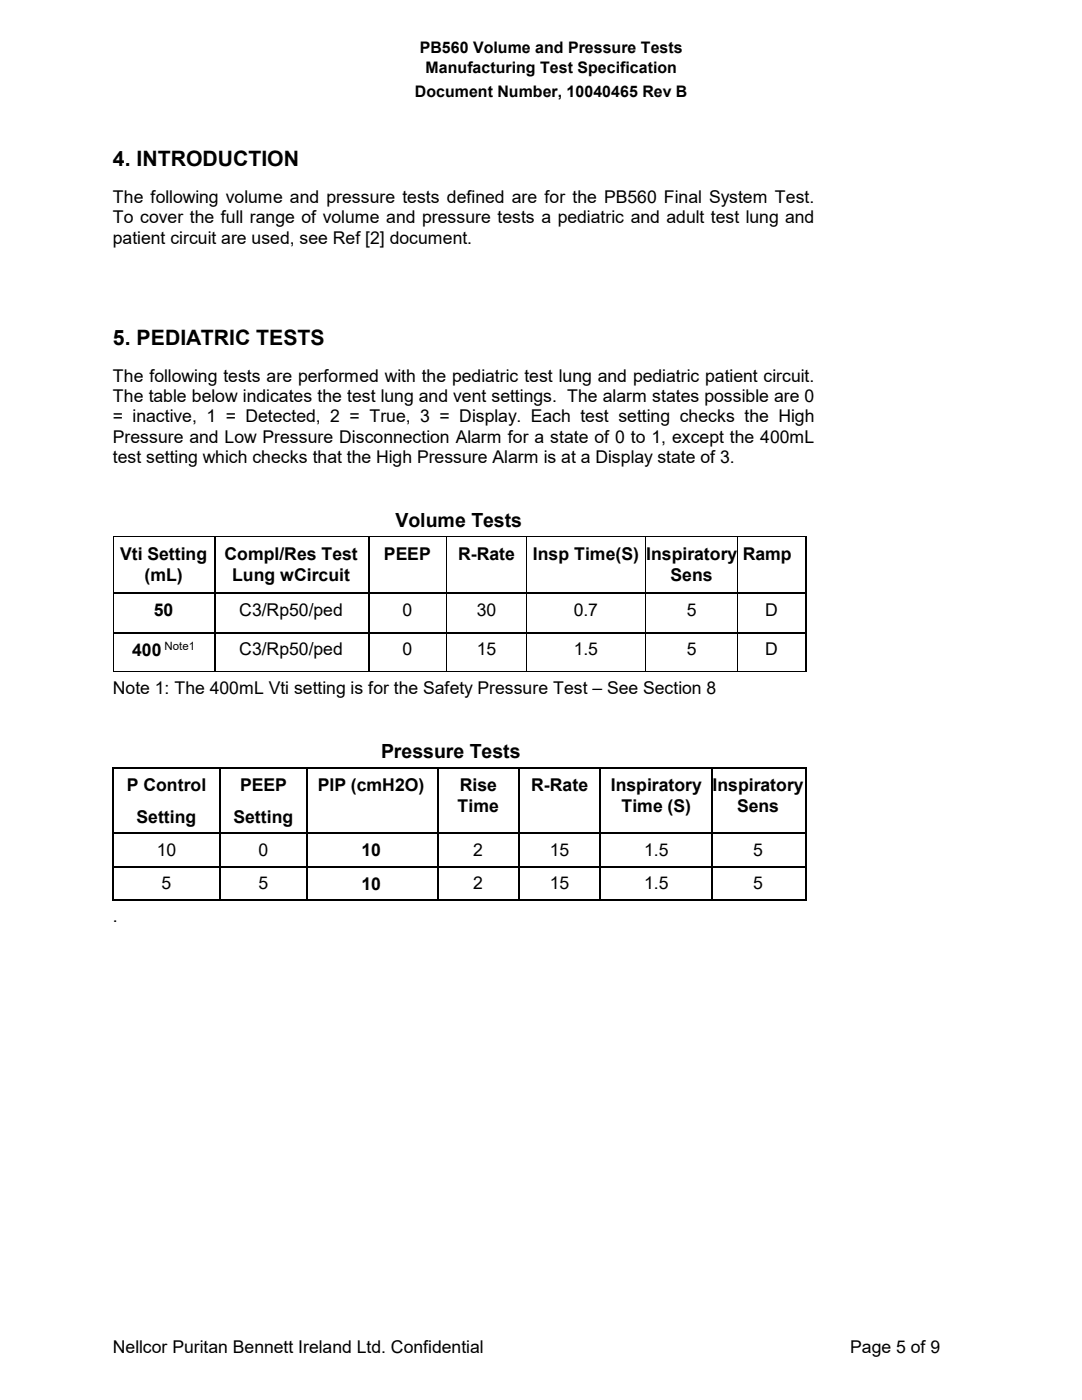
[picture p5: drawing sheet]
<svg xmlns="http://www.w3.org/2000/svg" width="216mm" height="279mm" viewBox="0 0 216 279" stroke-linecap="round" stroke-linejoin="round" font-family="sans-serif">
<defs><g id="words">
<g font-size="4.2">
<text x="22.5" y="33.2">4. INTRODUCTION</text>
<text x="22.5" y="68.9">5. PEDIATRIC TESTS</text>
</g>
<g font-size="3.9">
<text x="78.9" y="105.1">Volume Tests</text>
<text x="76" y="151.2">Pressure Tests</text>
</g>
<g font-size="3.5">
<text x="22.5" y="40.6">The following volume and pressure tests defined are for the PB560 Final System Test.</text>
<text x="22.5" y="44.6">To cover the full range of volume and pressure tests a pediatric and adult test lung and</text>
<text x="22.5" y="48.6">patient circuit are used, see Ref [2] document.</text>
<text x="22.5" y="76.2">The following tests are performed with the pediatric test lung and pediatric patient circuit.</text>
<text x="22.5" y="80.3">The table below indicates the test lung and vent settings. The alarm states possible are 0</text>
<text x="22.5" y="84.3">= inactive, 1 = Detected, 2 = True, 3 = Display. Each test setting checks the High</text>
<text x="22.5" y="88.3">Pressure and Low Pressure Disconnection Alarm for a state of 0 to 1, except the 400mL</text>
<text x="22.5" y="92.3">test setting which checks that the High Pressure Alarm is at a Display state of 3.</text>
<text x="24" y="111.7">Vti Setting</text>
<text x="44.8" y="111.7">Compl/Res Test</text>
<text x="76.6" y="111.7">PEEP</text>
<text x="91.4" y="111.7">R-Rate</text>
<text x="106.3" y="111.7">Insp Time(S)</text>
<text x="128.9" y="111.7">Inspiratory</text>
<text x="148.2" y="111.7">Ramp</text>
<text x="28.8" y="115.9">(mL)</text>
<text x="46.3" y="115.9">Lung wCircuit</text>
<text x="133.8" y="115.9">Sens</text>
<text x="30.7" y="123">50</text>
<text x="47.7" y="122.9">C3/Rp50/ped</text>
<text x="80.3" y="122.9">0</text>
<text x="95.1" y="122.9">30</text>
<text x="114.5" y="122.9">0.7</text>
<text x="137" y="122.9">5</text>
<text x="152.7" y="122.9">D</text>
<text x="26.4" y="130.9">400</text>
<text x="47.7" y="130.7">C3/Rp50/ped</text>
<text x="80.3" y="130.7">0</text>
<text x="95.1" y="130.7">15</text>
<text x="114.5" y="130.7">1.5</text>
<text x="137" y="130.7">5</text>
<text x="152.7" y="130.7">D</text>
<text x="22.5" y="138.4">Note 1: The 400mL Vti setting is for the Safety Pressure Test – See Section 8</text>
<text x="25.3" y="157.9">P Control</text>
<text x="47.9" y="157.9">PEEP</text>
<text x="63.4" y="157.9">PIP (cmH2O)</text>
<text x="91.7" y="157.9">Rise</text>
<text x="106" y="157.9">R-Rate</text>
<text x="121.9" y="157.9">Inspiratory</text>
<text x="142.2" y="157.9">Inspiratory</text>
<text x="27.3" y="164.3">Setting</text>
<text x="46.6" y="164.3">Setting</text>
<text x="91.3" y="162.1">Time</text>
<text x="124" y="162.1">Time (S)</text>
<text x="147.1" y="162.1">Sens</text>
<text x="31.3" y="170.8">10</text>
<text x="51.6" y="170.8">0</text>
<text x="72.1" y="170.9">10</text>
<text x="94.4" y="170.8">2</text>
<text x="109.7" y="170.8">15</text>
<text x="128.5" y="170.8">1.5</text>
<text x="150.3" y="170.8">5</text>
<text x="32.3" y="177.4">5</text>
<text x="51.6" y="177.4">5</text>
<text x="72.1" y="177.5">10</text>
<text x="94.4" y="177.4">2</text>
<text x="109.7" y="177.4">15</text>
<text x="128.5" y="177.4">1.5</text>
<text x="150.3" y="177.4">5</text>
<text x="22.5" y="184.1">.</text>
<text x="22.5" y="270">Nellcor Puritan Bennett Ireland Ltd. Confidential</text>
<text x="169.7" y="270">Page 5 of 9</text>
</g>
<g font-size="3.2">
<text x="83.8" y="10.7">PB560 Volume and Pressure Tests</text>
<text x="84.9" y="14.5">Manufacturing Test Specification</text>
<text x="82.8" y="19.3">Document Number, 10040465 Rev B</text>
</g>
<text font-size="2.3" x="32.9" y="129.8">Note1</text>
</g></defs>
<g fill="#000">
<path d="M22.5 107.1h.2v.1h-.2zM22.5 118.2h.2v.3h-.2zM42.7 107.1h.1v.1h-.1zM42.7 118.2h.3v.3h-.3zM73.5 107.1h.2v.1h-.2zM73.5 118.2h.4v.3h-.4zM89 107.1h.2v.1h-.2zM89 118.2h.4v.3h-.4zM104.9 107.1h.2v.1h-.2zM104.9 118.2h.4v.3h-.4zM128.7 107.1h.2v.1h-.2zM128.7 118.2h.4v.3h-.4z"/>
<path d="M147.2 107.1h.1v.1h-.1zM147.2 118.2h.3v.3h-.3zM160.7 107.1h.4v.1h-.4zM160.7 118.2h.4v.3h-.4zM22.5 126.1h.2v.3h-.2zM22.5 133.9h.2v.2h-.2zM42.7 126.1h.3v.3h-.3zM42.7 133.9h.1v.2h-.1zM73.5 126.1h.4v.3h-.4zM73.5 133.9h.2v.2h-.2zM89 126.1h.4v.3h-.4zM89 133.9h.2v.2h-.2z"/>
<path d="M104.9 126.1h.4v.3h-.4zM104.9 133.9h.2v.2h-.2zM128.7 126.1h.4v.3h-.4zM128.7 133.9h.2v.2h-.2zM147.2 126.1h.3v.3h-.3zM147.2 133.9h.1v.2h-.1zM160.7 126.1h.4v.3h-.4zM160.7 133.9h.4v.2h-.4zM22.3 153.2h.4v.3h-.4zM43.8 153.2h.4v.3h-.4zM61 153.2h.3v.3h-.3zM87.2 153.2h.3v.3h-.3z"/>
<path d="M103.4 153.2h.4v.3h-.4zM119.6 153.2h.3v.3h-.3zM142 153.2h.3v.3h-.3zM160.6 153.2h.3v.3h-.3zM22.3 166.1h.4v.4h-.4zM22.3 172.8h.4v.3h-.4zM22.3 179.4h.4v.3h-.4zM43.8 166.1h.4v.4h-.4zM43.8 172.8h.4v.3h-.4zM43.8 179.4h.4v.3h-.4zM61 166.1h.3v.4h-.3zM61 172.8h.3v.3h-.3z"/>
<path d="M61 179.4h.3v.3h-.3zM87.2 166.1h.3v.4h-.3zM87.2 172.8h.3v.3h-.3zM87.2 179.4h.3v.3h-.3zM103.4 166.1h.4v.4h-.4zM103.4 172.8h.4v.3h-.4zM103.4 179.4h.4v.3h-.4zM119.6 166.1h.3v.4h-.3zM119.6 172.8h.3v.3h-.3zM119.6 179.4h.3v.3h-.3zM142 166.1h.3v.4h-.3zM142 172.8h.3v.3h-.3z"/>
<path d="M142 179.4h.3v.3h-.3zM160.6 166.1h.3v.4h-.3zM160.6 172.8h.3v.3h-.3zM160.6 179.4h.3v.3h-.3z"/>
</g>
<g fill="none" stroke="#000" stroke-width=".2">
<path d="M22.6 107.2v11M22.6 118.5v7.6M22.7 107.1h20M42.8 107.1h30.7M73.7 107.1h15.3M89.1 107.2v11M89.1 118.5v7.6M89.2 107.1h15.7M105 107.2v11M105 118.5v7.6M105.1 107.1h23.6M128.8 107.2v11"/>
<path d="M128.8 118.5v7.6M128.9 107.1h18.2M147.2 107.2v11M147.2 118.5v7.6M147.3 107.1h13.4M22.6 126.4v7.5M22.7 134h20M42.8 134h30.7M73.7 134h15.3M89.1 126.4v7.5M89.2 134h15.7M105 126.4v7.5"/>
<path d="M105.1 134h23.6M128.8 126.4v7.5M128.9 134h18.2M147.2 126.4v7.5M147.3 134h13.4"/>
</g>
<g fill="none" stroke="#000" stroke-width=".34">
<path d="M22.7 118.4h20M42.8 107.2v11M42.8 118.5v7.6M43 118.4h30.5M73.7 107.2v11M73.7 118.5v7.6M73.9 118.4h15.1M89.4 118.4h15.5M105.3 118.4h23.4M129.1 118.4h18M147.5 118.4h13.2M160.9 107.2v11"/>
<path d="M160.9 118.5v7.6M22.7 126.2h20M42.8 126.4v7.5M43 126.2h30.5M73.7 126.4v7.5M73.9 126.2h15.1M89.4 126.2h15.5M105.3 126.2h23.4M129.1 126.2h18M147.5 126.2h13.2M160.9 126.4v7.5M22.5 153.5v12.6"/>
<path d="M22.7 153.3h21.1M44 153.5v12.6M44.2 153.3h16.8M61.2 153.5v12.6M61.3 153.3h25.9M87.3 153.5v12.6M87.5 153.3h15.9M103.6 153.5v12.6M103.8 153.3h15.8M119.8 153.5v12.6M119.9 153.3h22.1M142.2 153.5v12.6"/>
<path d="M142.3 153.3h18.3M160.7 153.5v12.6M22.5 166.5v6.3M22.5 173.1v6.3M22.7 166.3h21.1M22.7 172.9h21.1M22.7 179.6h21.1M44 166.5v6.3M44 173.1v6.3M44.2 166.3h16.8M44.2 172.9h16.8M44.2 179.6h16.8"/>
<path d="M61.2 166.5v6.3M61.2 173.1v6.3M61.3 166.3h25.9M61.3 172.9h25.9M61.3 179.6h25.9M87.3 166.5v6.3M87.3 173.1v6.3M87.5 166.3h15.9M87.5 172.9h15.9M87.5 179.6h15.9M103.6 166.5v6.3M103.6 173.1v6.3"/>
<path d="M103.8 166.3h15.8M103.8 172.9h15.8M103.8 179.6h15.8M119.8 166.5v6.3M119.8 173.1v6.3M119.9 166.3h22.1M119.9 172.9h22.1M119.9 179.6h22.1M142.2 166.5v6.3M142.2 173.1v6.3M142.3 166.3h18.3M142.3 172.9h18.3"/>
<path d="M142.3 179.6h18.3M160.7 166.5v6.3M160.7 173.1v6.3"/>
</g>
<use href="#words"/>
</svg>
